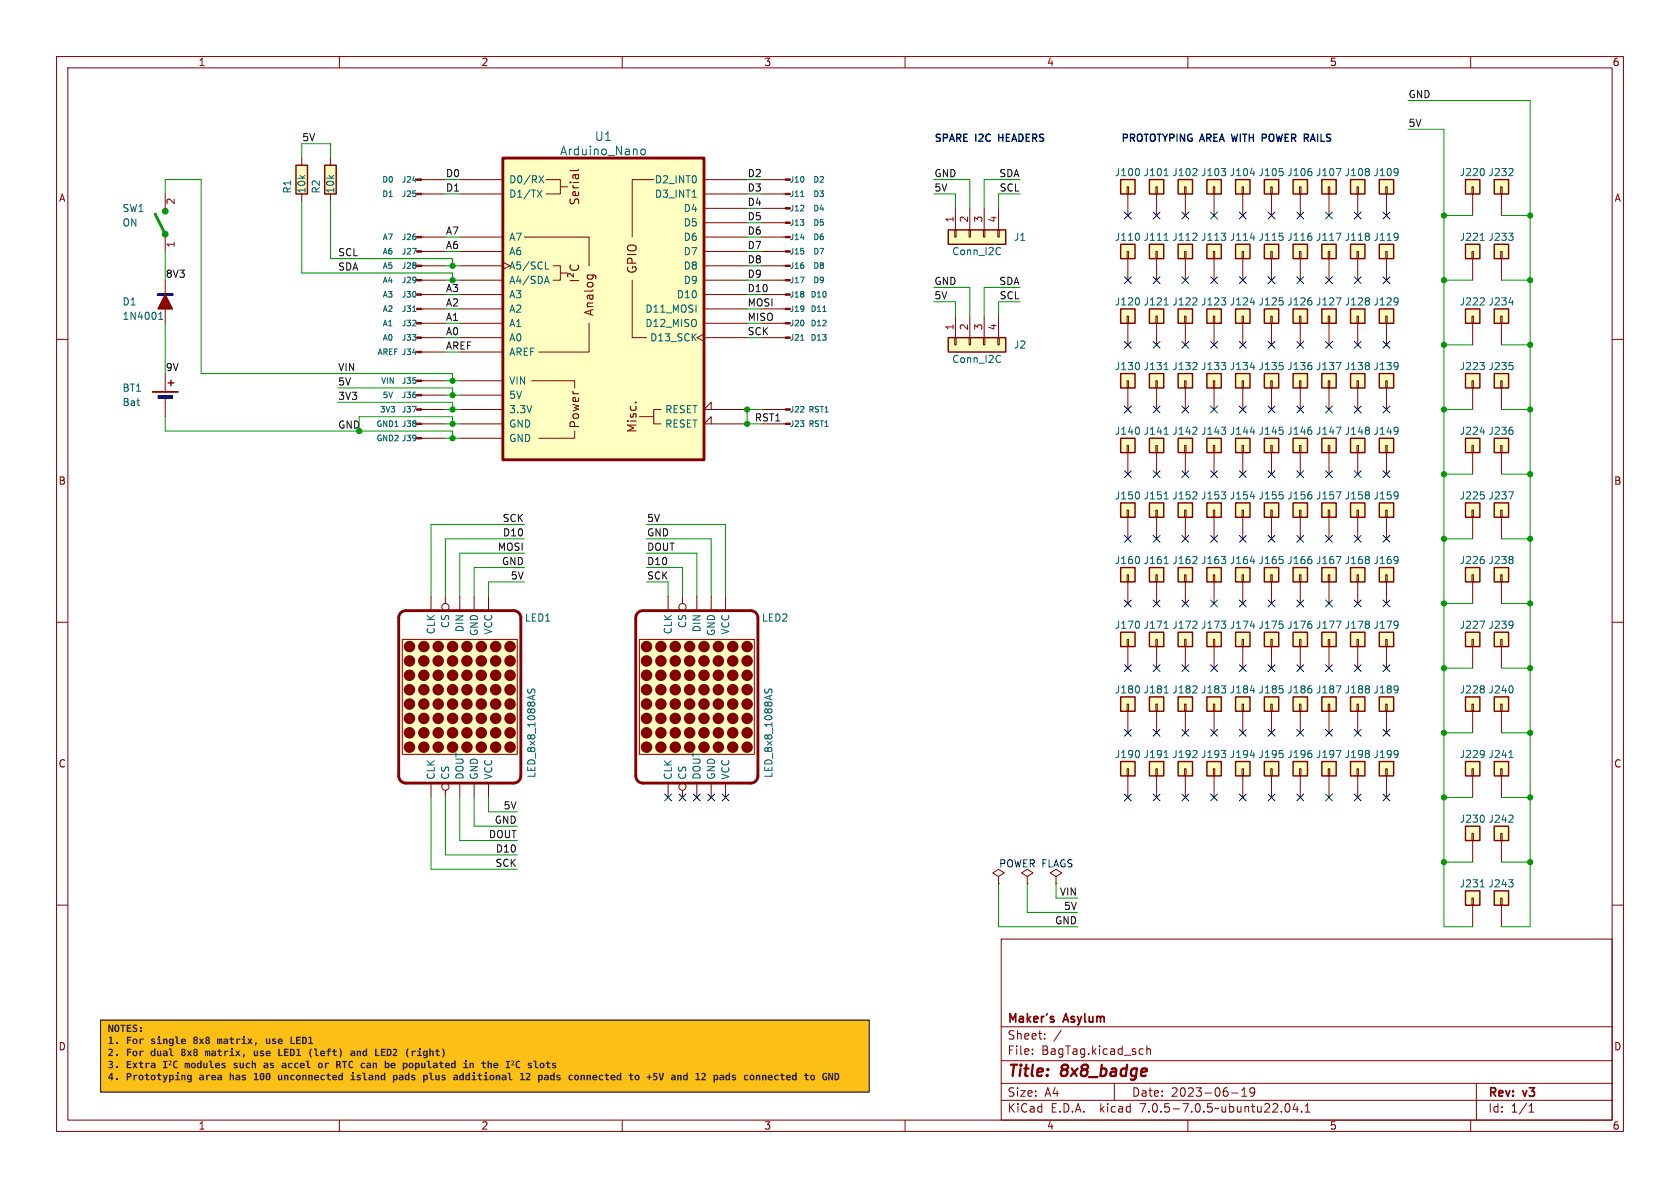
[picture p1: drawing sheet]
<svg xmlns="http://www.w3.org/2000/svg" width="297mm" height="210mm" viewBox="0 0 297 210" stroke-linecap="round" stroke-linejoin="round" font-family="sans-serif">
<defs><g id="words">
<g font-size="2.8" fill="#840000">
<text x="178" y="190.8">Title:</text>
<text x="187.5" y="190.8">8x8_badge</text>
</g>
<g font-size="2.1" fill="#006464">
<text x="98.9" y="27.6">Arduino_Nano</text>
<text x="105.1" y="25.1">U1</text>
</g>
<g font-size="2.1" fill="#840000">
<text x="102.6" y="36.4" transform="rotate(-90 102.6 36.4)">Serial</text>
<text x="112.8" y="48.5" transform="rotate(-90 112.8 48.5)">GPIO</text>
<text x="105.1" y="56" transform="rotate(-90 105.1 56)">Analog</text>
<text x="102.6" y="75.9" transform="rotate(-90 102.6 75.9)">Power</text>
<text x="112.8" y="76.6" transform="rotate(-90 112.8 76.6)">Misc.</text>
<text x="178" y="183.9">Sheet:</text>
<text x="178" y="181.1">Maker's</text>
<text x="188" y="181.1">Asylum</text>
<text x="178" y="186.6">File:</text>
<text x="184" y="186.6">BagTag.kicad_sch</text>
<text x="178" y="196.8">KiCad</text>
<text x="178" y="194">Size:</text>
<text x="184.6" y="194">A4</text>
<text x="185.7" y="196.8">E.D.A.</text>
<text x="194.4" y="196.8">kicad</text>
<text x="200" y="194">Date:</text>
<text x="201.5" y="196.8">7.0.5-7.0.5~ubuntu22.04.1</text>
<text x="206.9" y="194">2023-06-19</text>
<text x="263" y="194.2">Rev:</text>
<text x="263" y="196.8">Id:</text>
<text x="267" y="196.8">1/1</text>
<text x="269.2" y="194.2">v3</text>
</g>
<g font-size="1.8" fill="#840000">
<text x="35" y="11.8">1</text>
<text x="85" y="11.8">2</text>
<text x="135" y="11.8">3</text>
<text x="185" y="11.8">4</text>
<text x="235" y="11.8">5</text>
<text x="285" y="11.8">6</text>
<text x="10.4" y="35.8">A</text>
<text x="285.4" y="35.8">A</text>
<text x="10.3" y="85.8">B</text>
<text x="285.3" y="85.8">B</text>
<text x="10.3" y="135.8">C</text>
<text x="285.3" y="135.8">C</text>
<text x="10.3" y="185.8">D</text>
<text x="285.3" y="185.8">D</text>
<text x="35" y="199.8">1</text>
<text x="85" y="199.8">2</text>
<text x="135" y="199.8">3</text>
<text x="185" y="199.8">4</text>
<text x="235" y="199.8">5</text>
<text x="285" y="199.8">6</text>
</g>
<g font-size="1.8" fill="#0f0f0f">
<text x="248.9" y="17.4">GND</text>
<text x="248.9" y="22.5">5V</text>
<text x="53.3" y="25.1">5V</text>
<text x="78.7" y="33.9">D1</text>
<text x="165.1" y="33.9">5V</text>
<text x="165.1" y="31.4">GND</text>
<text x="176.6" y="31.4">SDA</text>
<text x="176.7" y="33.9">SCL</text>
<text x="59.7" y="47.9">SDA</text>
<text x="59.7" y="45.4">SCL</text>
<text x="29.2" y="49.2">8V3</text>
<text x="165.1" y="50.5">GND</text>
<text x="165.1" y="53">5V</text>
<text x="176.6" y="50.5">SDA</text>
<text x="176.7" y="53">SCL</text>
<text x="78.7" y="56.8">A1</text>
<text x="29.2" y="65.7">9V</text>
<text x="59.7" y="65.7">VIN</text>
<text x="59.7" y="70.8">3V3</text>
<text x="59.7" y="68.2">5V</text>
<text x="59.7" y="75.9">GND</text>
<text x="133.3" y="74.6">RST1</text>
<text x="88.8" y="92.4">SCK</text>
<text x="88.9" y="94.9">D10</text>
<text x="114.3" y="92.4">5V</text>
<text x="114.3" y="94.9">GND</text>
<text x="88" y="97.4">MOSI</text>
<text x="88.7" y="100">GND</text>
<text x="114.3" y="100">D10</text>
<text x="114.3" y="97.4">DOUT</text>
<text x="90.3" y="102.5">5V</text>
<text x="114.3" y="102.5">SCK</text>
<text x="89" y="143.2">5V</text>
<text x="86.4" y="148.2">DOUT</text>
<text x="87.4" y="145.7">GND</text>
<text x="87.6" y="153.3">SCK</text>
<text x="87.6" y="150.8">D10</text>
<text x="187.3" y="158.4">VIN</text>
<text x="188.1" y="160.9">5V</text>
<text x="186.5" y="163.5">GND</text>
</g>
<g font-size="1.8" fill="#0000c2">
<text x="165.1" y="25.2">SPARE</text>
<text x="172.4" y="25.2">I2C</text>
<text x="176.9" y="25.2">HEADERS</text>
<text x="198.1" y="25.2">PROTOTYPING AREA WITH POWER RAILS</text>
<text x="176.5" y="153.4">POWER FLAGS</text>
</g>
<g font-size="1.8" fill="#006464">
<text x="51.6" y="34.3" transform="rotate(-90 51.6 34.3)">R1</text>
<text x="54.2" y="34.3" transform="rotate(-90 54.2 34.3)">10k</text>
<text x="56.7" y="34.3" transform="rotate(-90 56.7 34.3)">R2</text>
<text x="59.2" y="34.3" transform="rotate(-90 59.2 34.3)">10k</text>
<text x="89.9" y="32.6">D0/RX</text>
<text x="89.9" y="35.1">D1/TX</text>
<text x="115.8" y="32.6">D2_INT0</text>
<text x="115.8" y="35.1">D3_INT1</text>
<text x="197" y="31.3">J100</text>
<text x="202.1" y="31.3">J101</text>
<text x="207.2" y="31.3">J102</text>
<text x="212.3" y="31.3">J103</text>
<text x="217.3" y="31.3">J104</text>
<text x="222.4" y="31.3">J105</text>
<text x="227.5" y="31.3">J106</text>
<text x="232.6" y="31.3">J107</text>
<text x="237.7" y="31.3">J108</text>
<text x="242.7" y="31.3">J109</text>
<text x="258" y="31.3">J220</text>
<text x="263.1" y="31.3">J232</text>
<text x="21.6" y="37.7">SW1</text>
<text x="21.6" y="40.2">ON</text>
<text x="120.8" y="37.7">D4</text>
<text x="120.8" y="40.2">D5</text>
<text x="89.9" y="47.8">A5/SCL</text>
<text x="89.9" y="45.3">A6</text>
<text x="89.9" y="42.7">A7</text>
<text x="120.8" y="42.7">D6</text>
<text x="120.8" y="45.3">D7</text>
<text x="120.8" y="47.8">D8</text>
<text x="168.3" y="45.3">Conn_I2C</text>
<text x="179.2" y="42.7">J1</text>
<text x="197" y="42.7">J110</text>
<text x="202.1" y="42.7">J111</text>
<text x="207.2" y="42.7">J112</text>
<text x="212.3" y="42.7">J113</text>
<text x="217.3" y="42.7">J114</text>
<text x="222.4" y="42.7">J115</text>
<text x="227.5" y="42.7">J116</text>
<text x="232.6" y="42.7">J117</text>
<text x="237.7" y="42.7">J118</text>
<text x="242.7" y="42.7">J119</text>
<text x="258" y="42.7">J221</text>
<text x="263.1" y="42.7">J233</text>
<text x="89.9" y="52.9">A3</text>
<text x="89.9" y="50.4">A4/SDA</text>
<text x="119.6" y="52.9">D10</text>
<text x="120.8" y="50.4">D9</text>
<text x="21.6" y="54.2">D1</text>
<text x="21.6" y="56.7">1N4001</text>
<text x="89.9" y="58">A1</text>
<text x="89.9" y="55.4">A2</text>
<text x="114.1" y="55.4">D11_MOSI</text>
<text x="114.1" y="58">D12_MISO</text>
<text x="197" y="54.2">J120</text>
<text x="202.1" y="54.2">J121</text>
<text x="207.2" y="54.2">J122</text>
<text x="212.3" y="54.2">J123</text>
<text x="217.3" y="54.2">J124</text>
<text x="222.4" y="54.2">J125</text>
<text x="227.5" y="54.2">J126</text>
<text x="232.6" y="54.2">J127</text>
<text x="237.7" y="54.2">J128</text>
<text x="242.7" y="54.2">J129</text>
<text x="258" y="54.2">J222</text>
<text x="263.1" y="54.2">J234</text>
<text x="89.9" y="60.5">A0</text>
<text x="89.9" y="63.1">AREF</text>
<text x="114.9" y="60.5">D13_SCK</text>
<text x="168.3" y="64.3">Conn_I2C</text>
<text x="179.2" y="61.8">J2</text>
<text x="197" y="65.6">J130</text>
<text x="202.1" y="65.6">J131</text>
<text x="207.2" y="65.6">J132</text>
<text x="212.3" y="65.6">J133</text>
<text x="217.3" y="65.6">J134</text>
<text x="222.4" y="65.6">J135</text>
<text x="227.5" y="65.6">J136</text>
<text x="232.6" y="65.6">J137</text>
<text x="237.7" y="65.6">J138</text>
<text x="242.7" y="65.6">J139</text>
<text x="258" y="65.6">J223</text>
<text x="263.1" y="65.6">J235</text>
<text x="21.6" y="69.4">BT1</text>
<text x="21.6" y="71.9">Bat</text>
<text x="89.9" y="70.7">5V</text>
<text x="89.9" y="68.1">VIN</text>
<text x="89.9" y="73.2">3.3V</text>
<text x="89.9" y="75.8">GND</text>
<text x="117.6" y="73.2">RESET</text>
<text x="117.6" y="75.8">RESET</text>
<text x="197" y="77">J140</text>
<text x="202.1" y="77">J141</text>
<text x="207.2" y="77">J142</text>
<text x="212.3" y="77">J143</text>
<text x="217.3" y="77">J144</text>
<text x="222.4" y="77">J145</text>
<text x="227.5" y="77">J146</text>
<text x="232.6" y="77">J147</text>
<text x="237.7" y="77">J148</text>
<text x="242.7" y="77">J149</text>
<text x="258" y="77">J224</text>
<text x="263.1" y="77">J236</text>
<text x="89.9" y="78.3">GND</text>
<text x="197" y="88.5">J150</text>
<text x="202.1" y="88.5">J151</text>
<text x="207.2" y="88.5">J152</text>
<text x="212.3" y="88.5">J153</text>
<text x="217.3" y="88.5">J154</text>
<text x="222.4" y="88.5">J155</text>
<text x="227.5" y="88.5">J156</text>
<text x="232.6" y="88.5">J157</text>
<text x="237.7" y="88.5">J158</text>
<text x="242.7" y="88.5">J159</text>
<text x="258" y="88.5">J225</text>
<text x="263.1" y="88.5">J237</text>
<text x="197" y="99.9">J160</text>
<text x="202.1" y="99.9">J161</text>
<text x="207.2" y="99.9">J162</text>
<text x="212.3" y="99.9">J163</text>
<text x="217.3" y="99.9">J164</text>
<text x="222.4" y="99.9">J165</text>
<text x="227.5" y="99.9">J166</text>
<text x="232.6" y="99.9">J167</text>
<text x="237.7" y="99.9">J168</text>
<text x="242.7" y="99.9">J169</text>
<text x="258" y="99.9">J226</text>
<text x="263.1" y="99.9">J238</text>
<text x="77" y="112.2" transform="rotate(-90 77 112.2)">CLK</text>
<text x="79.6" y="111.1" transform="rotate(-90 79.6 111.1)">CS</text>
<text x="82.1" y="111.8" transform="rotate(-90 82.1 111.8)">DIN</text>
<text x="84.6" y="112.5" transform="rotate(-90 84.6 112.5)">GND</text>
<text x="87.2" y="112.2" transform="rotate(-90 87.2 112.2)">VCC</text>
<text x="92.7" y="110">LED1</text>
<text x="118.9" y="112.2" transform="rotate(-90 118.9 112.2)">CLK</text>
<text x="121.5" y="111.1" transform="rotate(-90 121.5 111.1)">CS</text>
<text x="124" y="111.8" transform="rotate(-90 124 111.8)">DIN</text>
<text x="126.6" y="112.5" transform="rotate(-90 126.6 112.5)">GND</text>
<text x="129.1" y="112.2" transform="rotate(-90 129.1 112.2)">VCC</text>
<text x="134.6" y="110">LED2</text>
<text x="197" y="111.3">J170</text>
<text x="202.1" y="111.3">J171</text>
<text x="207.2" y="111.3">J172</text>
<text x="212.3" y="111.3">J173</text>
<text x="217.3" y="111.3">J174</text>
<text x="222.4" y="111.3">J175</text>
<text x="227.5" y="111.3">J176</text>
<text x="232.6" y="111.3">J177</text>
<text x="237.7" y="111.3">J178</text>
<text x="242.7" y="111.3">J179</text>
<text x="258" y="111.3">J227</text>
<text x="263.1" y="111.3">J239</text>
<text x="197" y="122.7">J180</text>
<text x="202.1" y="122.7">J181</text>
<text x="207.2" y="122.7">J182</text>
<text x="212.3" y="122.7">J183</text>
<text x="217.3" y="122.7">J184</text>
<text x="222.4" y="122.7">J185</text>
<text x="227.5" y="122.7">J186</text>
<text x="232.6" y="122.7">J187</text>
<text x="237.7" y="122.7">J188</text>
<text x="242.7" y="122.7">J189</text>
<text x="258" y="122.7">J228</text>
<text x="263.1" y="122.7">J240</text>
<text x="77" y="137.9" transform="rotate(-90 77 137.9)">CLK</text>
<text x="79.6" y="137.9" transform="rotate(-90 79.6 137.9)">CS</text>
<text x="82.1" y="137.9" transform="rotate(-90 82.1 137.9)">DOUT</text>
<text x="84.6" y="137.9" transform="rotate(-90 84.6 137.9)">GND</text>
<text x="87.2" y="137.9" transform="rotate(-90 87.2 137.9)">VCC</text>
<text x="94.8" y="137.6" transform="rotate(-90 94.8 137.6)">LED_8x8_1088AS</text>
<text x="118.9" y="137.9" transform="rotate(-90 118.9 137.9)">CLK</text>
<text x="121.5" y="137.9" transform="rotate(-90 121.5 137.9)">CS</text>
<text x="124" y="137.9" transform="rotate(-90 124 137.9)">DOUT</text>
<text x="126.6" y="137.9" transform="rotate(-90 126.6 137.9)">GND</text>
<text x="129.1" y="137.9" transform="rotate(-90 129.1 137.9)">VCC</text>
<text x="136.7" y="137.6" transform="rotate(-90 136.7 137.6)">LED_8x8_1088AS</text>
<text x="197" y="134.2">J190</text>
<text x="202.1" y="134.2">J191</text>
<text x="207.2" y="134.2">J192</text>
<text x="212.3" y="134.2">J193</text>
<text x="217.3" y="134.2">J194</text>
<text x="222.4" y="134.2">J195</text>
<text x="227.5" y="134.2">J196</text>
<text x="232.6" y="134.2">J197</text>
<text x="237.7" y="134.2">J198</text>
<text x="242.7" y="134.2">J199</text>
<text x="258" y="134.2">J229</text>
<text x="263.1" y="134.2">J241</text>
<text x="258" y="145.6">J230</text>
<text x="263.1" y="145.6">J242</text>
<text x="258" y="157">J231</text>
<text x="263.1" y="157">J243</text>
</g>
<g font-size="1.8" fill="#009600">
<text x="78.7" y="31.4">D0</text>
<text x="132.1" y="31.4">D2</text>
<text x="132.1" y="33.9">D3</text>
<text x="78.7" y="41.6">A7</text>
<text x="132.1" y="36.5">D4</text>
<text x="132.1" y="39">D5</text>
<text x="132.1" y="41.6">D6</text>
<text x="78.7" y="44.1">A6</text>
<text x="132.1" y="46.6">D8</text>
<text x="132.1" y="44.1">D7</text>
<text x="78.7" y="51.7">A3</text>
<text x="132.1" y="49.2">D9</text>
<text x="132.1" y="51.7">D10</text>
<text x="78.7" y="59.3">A0</text>
<text x="78.7" y="54.3">A2</text>
<text x="132.1" y="59.3">SCK</text>
<text x="132.1" y="54.3">MOSI</text>
<text x="132.1" y="56.8">MISO</text>
<text x="78.7" y="61.9">AREF</text>
</g>
<g font-size="1.8" fill="#a90000">
<text x="31.1" y="36.2" transform="rotate(-90 31.1 36.2)">2</text>
<text x="168.7" y="39.4" transform="rotate(-90 168.7 39.4)">1</text>
<text x="171.2" y="39.4" transform="rotate(-90 171.2 39.4)">2</text>
<text x="173.7" y="39.4" transform="rotate(-90 173.7 39.4)">3</text>
<text x="176.3" y="39.4" transform="rotate(-90 176.3 39.4)">4</text>
<text x="31.1" y="43.8" transform="rotate(-90 31.1 43.8)">1</text>
<text x="168.7" y="58.5" transform="rotate(-90 168.7 58.5)">1</text>
<text x="171.2" y="58.5" transform="rotate(-90 171.2 58.5)">2</text>
<text x="173.7" y="58.5" transform="rotate(-90 173.7 58.5)">3</text>
<text x="176.3" y="58.5" transform="rotate(-90 176.3 58.5)">4</text>
</g>
<g font-size="1.8" fill="#231f20">
<text x="19" y="182.7">NOTES:</text>
<text x="19" y="184.8">1.</text>
<text x="22.3" y="184.8">For</text>
<text x="26.5" y="184.8">single</text>
<text x="34" y="184.8">8x8</text>
<text x="38.3" y="184.8">matrix,</text>
<text x="46.9" y="184.8">use LED1</text>
<text x="19" y="186.9">2.</text>
<text x="19" y="189.1">3.</text>
<text x="19" y="191.2">4.</text>
<text x="22.3" y="186.9">For</text>
<text x="22.3" y="189.1">Extra</text>
<text x="22.3" y="191.2">Prototyping</text>
<text x="26.5" y="186.9">dual</text>
<text x="28.7" y="189.1">I^{2}C</text>
<text x="31.9" y="186.9">8x8</text>
<text x="32.6" y="189.1">modules</text>
<text x="35.1" y="191.2">area</text>
<text x="36.2" y="186.9">matrix,</text>
<text x="40.4" y="191.2">has 100</text>
<text x="41.1" y="189.1">such as</text>
<text x="44.7" y="186.9">use LED1 (left)</text>
<text x="49" y="191.2">unconnected</text>
<text x="49.7" y="189.1">accel</text>
<text x="56.1" y="189.1">or</text>
<text x="59.3" y="189.1">RTC can be populated</text>
<text x="61.8" y="186.9">and LED2 (right)</text>
<text x="61.8" y="191.2">island</text>
<text x="69.3" y="191.2">pads plus</text>
<text x="80" y="191.2">additional</text>
<text x="81.8" y="189.1">in</text>
<text x="85" y="189.1">the</text>
<text x="91.8" y="191.2">12</text>
<text x="93.1" y="189.1">slots</text>
<text x="95" y="191.2">pads connected</text>
<text x="111" y="191.2">to</text>
<text x="114.2" y="191.2">+5V and 12</text>
<text x="126" y="191.2">pads connected</text>
<text x="142" y="191.2">to</text>
<text x="145.3" y="191.2">GND</text>
</g>
<g font-size="1.4" fill="#006464">
<text x="67.5" y="35">D1</text>
<text x="67.5" y="32.4">D0</text>
<text x="71" y="35">J25</text>
<text x="71" y="32.4">J24</text>
<text x="139.5" y="35">J11</text>
<text x="139.5" y="32.4">J10</text>
<text x="143.7" y="35">D3</text>
<text x="143.7" y="32.4">D2</text>
<text x="139.5" y="37.5">J12</text>
<text x="139.5" y="40.1">J13</text>
<text x="143.7" y="37.5">D4</text>
<text x="143.7" y="40.1">D5</text>
<text x="67.6" y="45.1">A6</text>
<text x="67.6" y="42.6">A7</text>
<text x="67.6" y="47.7">A5</text>
<text x="71" y="45.1">J27</text>
<text x="71" y="42.6">J26</text>
<text x="71" y="47.7">J28</text>
<text x="139.5" y="42.6">J14</text>
<text x="139.5" y="45.1">J15</text>
<text x="139.5" y="47.7">J16</text>
<text x="143.7" y="42.6">D6</text>
<text x="143.7" y="45.1">D7</text>
<text x="143.7" y="47.7">D8</text>
<text x="67.6" y="52.8">A3</text>
<text x="67.6" y="50.2">A4</text>
<text x="71" y="52.8">J30</text>
<text x="71" y="50.2">J29</text>
<text x="139.5" y="50.2">J17</text>
<text x="139.5" y="52.8">J18</text>
<text x="143.2" y="52.8">D10</text>
<text x="143.7" y="50.2">D9</text>
<text x="67.6" y="57.8">A1</text>
<text x="67.6" y="55.3">A2</text>
<text x="71" y="57.8">J32</text>
<text x="71" y="55.3">J31</text>
<text x="139.5" y="57.8">J20</text>
<text x="139.5" y="55.3">J19</text>
<text x="143.2" y="57.8">D12</text>
<text x="143.2" y="55.3">D11</text>
<text x="66.7" y="62.9">AREF J34</text>
<text x="67.6" y="60.4">A0</text>
<text x="71" y="60.4">J33</text>
<text x="139.5" y="60.4">J21</text>
<text x="143.2" y="60.4">D13</text>
<text x="67.3" y="68">VIN</text>
<text x="67.6" y="70.5">5V</text>
<text x="71" y="68">J35</text>
<text x="71" y="70.5">J36</text>
<text x="66.5" y="75.6">GND1 J38</text>
<text x="67.1" y="73.1">3V3</text>
<text x="71" y="73.1">J37</text>
<text x="139.5" y="73.1">J22</text>
<text x="139.5" y="75.6">J23</text>
<text x="142.9" y="73.1">RST1</text>
<text x="142.9" y="75.6">RST1</text>
<text x="66.5" y="78.2">GND2 J39</text>
</g>
</g></defs>
<g fill="none" stroke="#840000" stroke-width=".18">
<path d="M10 10h277v190h-277zM12 12h273v186h-273zM60 10v2M110 10v2M160 10v2M210 10v2M260 10v2M29.2 34.3v2.5M53.3 27.9v1.3M53.3 34.3v1.3M58.4 27.9v1.3M58.4 34.3v1.3"/>
<path d="M74.5 31.8h4.2M74.5 34.3h4.2M81.3 31.8h7.6M81.3 34.3h7.6M96.5 31.8h2.6v2.5h-2.6M99.1 33h1.2M115.6 31.8h-3.8v10.1M124.5 31.8h7.6M124.5 34.3h7.6M124.5 36.8h7.6M124.5 39.4h7.6M134.6 31.8h4.2"/>
<path d="M134.6 34.3h4.2M134.6 36.8h4.2M134.6 39.4h4.2M168.9 36.8v3.8M171.4 36.8v3.8M174 36.8v3.8M176.5 36.8v3.8M199.3 33h.2v1.3h-.2zM199.4 34.3v3.8M204.3 33h.3v1.3h-.3zM204.5 34.3v3.8M209.4 33h.3v1.3h-.3z"/>
<path d="M209.5 34.3v3.8M214.5 33h.3v1.3h-.3zM214.6 34.3v3.8M219.6 33h.2v1.3h-.2zM219.7 34.3v3.8M224.7 33h.2v1.3h-.2zM224.8 34.3v3.8M229.7 33h.3v1.3h-.3zM229.9 34.3v3.8M234.8 33h.3v1.3h-.3zM234.9 34.3v3.8M239.9 33h.3v1.3h-.3z"/>
<path d="M240 34.3v3.8M245 33h.2v1.3h-.2zM245.1 34.3v3.8M260.2 33h.3v1.3h-.3zM260.3 34.3v3.8M265.3 33h.3v1.3h-.3zM265.4 34.3v3.8M10 60h2M29.2 41.9v2.6M29.2 49.5v7.7M74.5 59.7h4.2M74.5 57.2h4.2"/>
<path d="M74.5 54.6h4.2M74.5 52.1h4.2M74.5 49.5h4.2M74.5 47h4.2M74.5 44.5h4.2M74.5 41.9h4.2M81.3 59.7h7.6M81.3 57.2h7.6M81.3 54.6h7.6M81.3 52.1h7.6M81.3 49.5h7.6M81.3 47h7.6"/>
<path d="M81.3 44.5h7.6M81.3 41.9h7.6M88.9 46.4l1.3 .6-1.3 .6M92.7 41.9h11.4v5.1M97.8 47h1.3v2.5h-1.3M99.1 48.3h1.2M104.1 57.2v5h-8.9M111.8 49.5v10.2h2.5M124.5 59.1l-1.3 .6 1.3 .6M124.5 59.7h7.6M124.5 57.2h7.6M124.5 54.6h7.6"/>
<path d="M124.5 52.1h7.6M124.5 49.5h7.6M124.5 47h7.6M124.5 44.5h7.6M124.5 41.9h7.6M134.6 59.7h4.2M134.6 57.2h4.2M134.6 54.6h4.2M134.6 52.1h4.2M134.6 49.5h4.2M134.6 47h4.2M134.6 44.5h4.2"/>
<path d="M134.6 41.9h4.2M168.8 40.6h.2v1.3h-.2zM168.8 59.7h.2v1.3h-.2zM168.9 55.9v3.8M171.3 40.6h.3v1.3h-.3zM171.3 59.7h.3v1.3h-.3zM171.4 55.9v3.8M173.9 40.6h.2v1.3h-.2zM173.9 59.7h.2v1.3h-.2zM174 55.9v3.8M176.4 40.6h.3v1.3h-.3zM176.4 59.7h.3v1.3h-.3z"/>
<path d="M176.5 55.9v3.8M199.3 44.5h.2v1.2h-.2zM199.3 55.9h.2v1.3h-.2zM199.4 45.7v3.8M199.4 57.2v3.8M204.3 55.9h.3v1.3h-.3zM204.3 44.5h.3v1.2h-.3zM204.5 45.7v3.8M204.5 57.2v3.8M209.4 55.9h.3v1.3h-.3zM209.4 44.5h.3v1.2h-.3zM209.5 45.7v3.8"/>
<path d="M209.5 57.2v3.8M214.5 55.9h.3v1.3h-.3zM214.5 44.5h.3v1.2h-.3zM214.6 45.7v3.8M214.6 57.2v3.8M219.6 55.9h.2v1.3h-.2zM219.6 44.5h.2v1.2h-.2zM219.7 45.7v3.8M219.7 57.2v3.8M224.7 55.9h.2v1.3h-.2zM224.7 44.5h.2v1.2h-.2zM224.8 45.7v3.8"/>
<path d="M224.8 57.2v3.8M229.7 55.9h.3v1.3h-.3zM229.7 44.5h.3v1.2h-.3zM229.9 45.7v3.8M229.9 57.2v3.8M234.8 55.9h.3v1.3h-.3zM234.8 44.5h.3v1.2h-.3zM234.9 45.7v3.8M234.9 57.2v3.8M239.9 44.5h.3v1.2h-.3zM239.9 55.9h.3v1.3h-.3zM240 45.7v3.8"/>
<path d="M240 57.2v3.8M245 44.5h.2v1.2h-.2zM245 55.9h.2v1.3h-.2zM245.1 45.7v3.8M245.1 57.2v3.8M260.2 44.5h.3v1.2h-.3zM260.2 55.9h.3v1.3h-.3zM260.3 45.7v3.8M260.3 57.2v3.8M265.3 44.5h.3v1.2h-.3zM265.3 55.9h.3v1.3h-.3zM265.4 45.7v3.8"/>
<path d="M265.4 57.2v3.8M285 60h2M29.2 66v3.3M29.2 70.4v3.3M74.5 72.4h4.2M74.5 69.9h4.2M74.5 62.2h4.2M74.5 74.9h4.2M74.5 77.5h4.2M74.5 67.3h4.2M81.3 72.4h7.6M81.3 69.9h7.6"/>
<path d="M81.3 62.2h7.6M81.3 74.9h7.6M81.3 77.5h7.6M81.3 67.3h7.6M94 67.3h7.6v1.3M101.6 76.2v1.3h-6.4M113 73.7h2.6M116.8 72.4h-1.2v2.5h1.2M125.7 72.4v-1.3l-1.2 1.3h7.6M125.7 74.9v-1.2l-1.2 1.2h7.6M134.6 72.4h4.2M134.6 74.9h4.2"/>
<path d="M199.3 78.7h.2v1.3h-.2zM199.3 67.3h.2v1.3h-.2zM199.4 68.6v3.8M204.3 78.7h.3v1.3h-.3zM204.3 67.3h.3v1.3h-.3zM204.5 68.6v3.8M209.4 67.3h.3v1.3h-.3zM209.4 78.7h.3v1.3h-.3zM209.5 68.6v3.8M214.5 78.7h.3v1.3h-.3zM214.5 67.3h.3v1.3h-.3zM214.6 68.6v3.8"/>
<path d="M219.6 78.7h.2v1.3h-.2zM219.6 67.3h.2v1.3h-.2zM219.7 68.6v3.8M224.7 78.7h.2v1.3h-.2zM224.7 67.3h.2v1.3h-.2zM224.8 68.6v3.8M229.7 78.7h.3v1.3h-.3zM229.7 67.3h.3v1.3h-.3zM229.9 68.6v3.8M234.8 78.7h.3v1.3h-.3zM234.8 67.3h.3v1.3h-.3zM234.9 68.6v3.8"/>
<path d="M239.9 67.3h.3v1.3h-.3zM239.9 78.7h.3v1.3h-.3zM240 68.6v3.8M245 67.3h.2v1.3h-.2zM245 78.7h.2v1.3h-.2zM245.1 68.6v3.8M260.2 67.3h.3v1.3h-.3zM260.2 78.7h.3v1.3h-.3zM260.3 68.6v3.8M265.3 67.3h.3v1.3h-.3zM265.3 78.7h.3v1.3h-.3zM265.4 68.6v3.8"/>
<path d="M199.3 90.2h.2v1.2h-.2zM199.4 80v3.8M199.4 91.4v3.9M204.3 90.2h.3v1.2h-.3zM204.5 80v3.8M204.5 91.4v3.9M209.4 90.2h.3v1.2h-.3zM209.5 80v3.8M209.5 91.4v3.9M214.5 90.2h.3v1.2h-.3zM214.6 80v3.8M214.6 91.4v3.9"/>
<path d="M219.6 90.2h.2v1.2h-.2zM219.7 80v3.8M219.7 91.4v3.9M224.7 90.2h.2v1.2h-.2zM224.8 80v3.8M224.8 91.4v3.9M229.7 90.2h.3v1.2h-.3zM229.9 80v3.8M229.9 91.4v3.9M234.8 90.2h.3v1.2h-.3zM234.9 80v3.8M234.9 91.4v3.9"/>
<path d="M239.9 90.2h.3v1.2h-.3zM240 80v3.8M240 91.4v3.9M245 90.2h.2v1.2h-.2zM245.1 80v3.8M245.1 91.4v3.9M260.2 90.2h.3v1.2h-.3zM260.3 80v3.8M260.3 91.4v3.9M265.3 90.2h.3v1.2h-.3zM265.4 80v3.8M265.4 91.4v3.9"/>
<path d="M10 110h2M71.1 113h20.3v20.4h-20.3zM76.2 105.4v2.6M78.7 105.4v1.3M81.3 105.4v2.6M83.8 105.4v2.6M86.4 105.4v2.6M113 113h20.3v20.4h-20.3zM118.1 105.4v2.6M120.6 105.4v1.3M123.2 105.4v2.6M125.7 105.4v2.6"/>
<path d="M128.3 105.4v2.6M199.3 101.6h.2v1.3h-.2zM199.3 113h.2v1.3h-.2zM199.4 102.9v3.8M199.4 114.3v3.8M204.3 101.6h.3v1.3h-.3zM204.3 113h.3v1.3h-.3zM204.5 102.9v3.8M204.5 114.3v3.8M209.4 101.6h.3v1.3h-.3zM209.4 113h.3v1.3h-.3zM209.5 102.9v3.8"/>
<path d="M209.5 114.3v3.8M214.5 113h.3v1.3h-.3zM214.5 101.6h.3v1.3h-.3zM214.6 102.9v3.8M214.6 114.3v3.8M219.6 101.6h.2v1.3h-.2zM219.6 113h.2v1.3h-.2zM219.7 102.9v3.8M219.7 114.3v3.8M224.7 101.6h.2v1.3h-.2zM224.7 113h.2v1.3h-.2zM224.8 102.9v3.8"/>
<path d="M224.8 114.3v3.8M229.7 101.6h.3v1.3h-.3zM229.7 113h.3v1.3h-.3zM229.9 102.9v3.8M229.9 114.3v3.8M234.8 101.6h.3v1.3h-.3zM234.8 113h.3v1.3h-.3zM234.9 102.9v3.8M234.9 114.3v3.8M239.9 101.6h.3v1.3h-.3zM239.9 113h.3v1.3h-.3zM240 102.9v3.8"/>
<path d="M240 114.3v3.8M245 101.6h.2v1.3h-.2zM245 113h.2v1.3h-.2zM245.1 102.9v3.8M245.1 114.3v3.8M260.2 113h.3v1.3h-.3zM260.2 101.6h.3v1.3h-.3zM260.3 102.9v3.8M260.3 114.3v3.8M265.3 113h.3v1.3h-.3zM265.3 101.6h.3v1.3h-.3zM265.4 102.9v3.8"/>
<path d="M265.4 114.3v3.8M285 110h2M76.2 138.4v2.6M78.7 139.7v1.3M81.3 138.4v2.6M83.8 138.4v2.6M86.4 138.4v2.6M118.1 138.4v2.6M120.6 139.7v1.3M123.2 138.4v2.6M125.7 138.4v2.6M128.3 138.4v2.6"/>
<path d="M199.3 124.5h.2v1.2h-.2zM199.3 135.9h.2v1.3h-.2zM199.4 125.7v3.8M199.4 137.2v3.8M204.3 124.5h.3v1.2h-.3zM204.3 135.9h.3v1.3h-.3zM204.5 125.7v3.8M204.5 137.2v3.8M209.4 124.5h.3v1.2h-.3zM209.4 135.9h.3v1.3h-.3zM209.5 125.7v3.8M209.5 137.2v3.8"/>
<path d="M214.5 124.5h.3v1.2h-.3zM214.5 135.9h.3v1.3h-.3zM214.6 125.7v3.8M214.6 137.2v3.8M219.6 124.5h.2v1.2h-.2zM219.6 135.9h.2v1.3h-.2zM219.7 125.7v3.8M219.7 137.2v3.8M224.7 124.5h.2v1.2h-.2zM224.7 135.9h.2v1.3h-.2zM224.8 125.7v3.8M224.8 137.2v3.8"/>
<path d="M229.7 124.5h.3v1.2h-.3zM229.7 135.9h.3v1.3h-.3zM229.9 125.7v3.8M229.9 137.2v3.8M234.8 124.5h.3v1.2h-.3zM234.8 135.9h.3v1.3h-.3zM234.9 125.7v3.8M234.9 137.2v3.8M239.9 135.9h.3v1.3h-.3zM239.9 124.5h.3v1.2h-.3zM240 125.7v3.8M240 137.2v3.8"/>
<path d="M245 135.9h.2v1.3h-.2zM245 124.5h.2v1.2h-.2zM245.1 125.7v3.8M245.1 137.2v3.8M260.2 135.9h.3v1.3h-.3zM260.2 124.5h.3v1.2h-.3zM260.3 125.7v3.8M260.3 137.2v3.8M265.3 135.9h.3v1.3h-.3zM265.3 124.5h.3v1.2h-.3zM265.4 125.7v3.8M265.4 137.2v3.8"/>
<path d="M10 160h2M176.5 154.9l1-.6-1-.6-1 .6 1 .6v1.3M176.5 156.2h.1M181.6 154.9l1-.6-1-.6-1 .6 1 .6v1.3M181.6 156.2h.1M186.7 154.9l1-.6-1-.6-1 .6 1 .6v1.3M186.7 156.2h.1M260.2 158.8h.3v1.2h-.3zM260.2 147.3h.3v1.3h-.3zM260.3 148.6v3.8M265.3 158.8h.3v1.2h-.3zM265.3 147.3h.3v1.3h-.3z"/>
<path d="M265.4 148.6v3.8M285 160h2M177 166h108v32h-108zM260.3 160v3.8M265.4 160v3.8M60 198v2M110 198v2M160 198v2M177 194.5h108M177 191.5h108M177 187.5h108M177 181.5h108"/>
<path d="M182.5 186.3v.1M182.5 185.5v.1M184.7 183.6v.1M184.7 182.8v.1M187.6 182.1l-1.3 2M197 191.5v3M201.7 185.4l.4 .1M202.1 186.3l-.4 .1M202.7 185.5l.3-.1 .3 .1 .1 .9M202.7 184.9v1.5M210 198v2M217.7 193.2h1.2"/>
<path d="M219.5 193.8h.9M219.5 192.7l.5-.4v1.5M221.8 192.9l-.3 .3h-.3l-.2-.3 .1-.5 .4-.1 .2 .1a.99 .99 0 0 1-.3 1.4h-.3M226.5 196.5v.1M227.3 195.2l.2-.1a.81 .81 0 0 1 .6 .6 .81 .81 0 0 1-.3 .8l-.1 .1a.81 .81 0 0 1-.4-1.4zM229 195l-.4 1.1h.9M229.3 195.6v1M230.1 196.5v.1M230.7 196.6h.9M230.7 195.5l.5-.4v1.5M260 198v2M261 191.5v6.5"/>
<path d="M270.3 196.6h.9M270.3 195.5l.4-.4v1.5"/>
<circle cx="78.7" cy="107.3" r=".63"/>
<circle cx="120.6" cy="107.3" r=".63"/>
<circle cx="78.7" cy="139.1" r=".63"/>
<circle cx="120.6" cy="139.1" r=".63"/>
</g>
<path d="M17.8 180.3h135.9v12.7h-135.9z" fill="#fcbf15" stroke="#fcbf15" stroke-width=".18"/>
<g fill="#ffffc2" stroke="#ffffc2" stroke-width=".18">
<path d="M223.5 100.3h2.6v2.6h-2.6z"/>
<path d="M203.2 123.2h2.5v2.5h-2.5z"/>
<path d="M228.6 54.6h2.5v2.6h-2.5z"/>
<path d="M223.5 54.6h2.6v2.6h-2.6z"/>
<path d="M233.7 54.6h2.5v2.6h-2.5z"/>
<path d="M223.5 123.2h2.6v2.5h-2.6z"/>
<path d="M203.2 54.6h2.5v2.6h-2.5z"/>
<path d="M213.4 54.6h2.5v2.6h-2.5z"/>
<path d="M218.4 54.6h2.6v2.6h-2.6z"/>
<path d="M208.3 54.6h2.5v2.6h-2.5z"/>
<path d="M218.4 123.2h2.6v2.5h-2.6z"/>
<path d="M218.4 100.3h2.6v2.6h-2.6z"/>
<path d="M208.3 123.2h2.5v2.5h-2.5z"/>
<path d="M228.6 100.3h2.5v2.6h-2.5z"/>
<path d="M88.9 27.9h35.6v53.4h-35.6z"/>
<path d="M233.7 100.3h2.5v2.6h-2.5z"/>
<path d="M233.7 123.2h2.5v2.5h-2.5z"/>
<path d="M228.6 123.2h2.5v2.5h-2.5z"/>
<path d="M218.4 111.8h2.6v2.5h-2.6z"/>
<path d="M228.6 111.8h2.5v2.5h-2.5z"/>
<path d="M223.5 111.8h2.6v2.5h-2.6z"/>
<path d="M233.7 111.8h2.5v2.5h-2.5z"/>
<path d="M264.2 157.5h2.5v2.5h-2.5z"/>
<path d="M259.1 157.5h2.5v2.5h-2.5z"/>
<path d="M233.7 43.2h2.5v2.5h-2.5z"/>
<path d="M198.1 77.5h2.6v2.5h-2.6z"/>
<path d="M198.1 123.2h2.6v2.5h-2.6z"/>
<path d="M213.4 111.8h2.5v2.5h-2.5z"/>
<path d="M223.5 31.8h2.6v2.5h-2.6z"/>
<path d="M218.4 31.8h2.6v2.5h-2.6z"/>
<path d="M213.4 31.8h2.5v2.5h-2.5z"/>
<path d="M203.2 31.8h2.5v2.5h-2.5z"/>
<path d="M208.3 31.8h2.5v2.5h-2.5z"/>
<path d="M203.2 100.3h2.5v2.6h-2.5z"/>
<path d="M203.2 111.8h2.5v2.5h-2.5z"/>
<path d="M228.6 43.2h2.5v2.5h-2.5z"/>
<path d="M264.2 146.1h2.5v2.5h-2.5z"/>
<path d="M223.5 43.2h2.6v2.5h-2.6z"/>
<path d="M208.3 100.3h2.5v2.6h-2.5z"/>
<path d="M208.3 43.2h2.5v2.5h-2.5z"/>
<path d="M213.4 43.2h2.5v2.5h-2.5z"/>
<path d="M218.4 43.2h2.6v2.5h-2.6z"/>
<path d="M203.2 43.2h2.5v2.5h-2.5z"/>
<path d="M208.3 111.8h2.5v2.5h-2.5z"/>
<path d="M213.4 100.3h2.5v2.6h-2.5z"/>
<path d="M213.4 123.2h2.5v2.5h-2.5z"/>
<path d="M228.6 31.8h2.5v2.5h-2.5z"/>
<path d="M233.7 31.8h2.5v2.5h-2.5z"/>
<path d="M167.6 40.6h10.2v2.6h-10.2z"/>
<path d="M167.6 59.7h10.2v2.5h-10.2z"/>
<path d="M113 113h20.3v20.4h-20.3z"/>
<path d="M198.1 31.8h2.6v2.5h-2.6z"/>
<path d="M198.1 43.2h2.6v2.5h-2.6z"/>
<path d="M71.1 113h20.3v20.4h-20.3z"/>
<path d="M259.1 146.1h2.5v2.5h-2.5z"/>
<path d="M52.3 29.2h2.1v5.1h-2.1z"/>
<path d="M57.4 29.2h2v5.1h-2z"/>
<path d="M233.7 134.6h2.5v2.6h-2.5z"/>
<path d="M243.8 134.6h2.6v2.6h-2.6z"/>
<path d="M238.8 134.6h2.5v2.6h-2.5z"/>
<path d="M264.2 134.6h2.5v2.6h-2.5z"/>
<path d="M259.1 134.6h2.5v2.6h-2.5z"/>
<path d="M198.1 134.6h2.6v2.6h-2.6z"/>
<path d="M238.8 100.3h2.5v2.6h-2.5z"/>
<path d="M223.5 134.6h2.6v2.6h-2.6z"/>
<path d="M218.4 134.6h2.6v2.6h-2.6z"/>
<path d="M243.8 88.9h2.6v2.5h-2.6z"/>
<path d="M238.8 88.9h2.5v2.5h-2.5z"/>
<path d="M243.8 100.3h2.6v2.6h-2.6z"/>
<path d="M203.2 77.5h2.5v2.5h-2.5z"/>
<path d="M243.8 111.8h2.6v2.5h-2.6z"/>
<path d="M228.6 88.9h2.5v2.5h-2.5z"/>
<path d="M218.4 88.9h2.6v2.5h-2.6z"/>
<path d="M259.1 66h2.5v2.6h-2.5z"/>
<path d="M233.7 88.9h2.5v2.5h-2.5z"/>
<path d="M223.5 88.9h2.6v2.5h-2.6z"/>
<path d="M238.8 111.8h2.5v2.5h-2.5z"/>
<path d="M264.2 88.9h2.5v2.5h-2.5z"/>
<path d="M264.2 123.2h2.5v2.5h-2.5z"/>
<path d="M259.1 123.2h2.5v2.5h-2.5z"/>
<path d="M243.8 66h2.6v2.6h-2.6z"/>
<path d="M238.8 66h2.5v2.6h-2.5z"/>
<path d="M264.2 111.8h2.5v2.5h-2.5z"/>
<path d="M213.4 88.9h2.5v2.5h-2.5z"/>
<path d="M223.5 77.5h2.6v2.5h-2.6z"/>
<path d="M228.6 77.5h2.5v2.5h-2.5z"/>
<path d="M233.7 77.5h2.5v2.5h-2.5z"/>
<path d="M208.3 66h2.5v2.6h-2.5z"/>
<path d="M203.2 66h2.5v2.6h-2.5z"/>
<path d="M198.1 88.9h2.6v2.5h-2.6z"/>
<path d="M208.3 88.9h2.5v2.5h-2.5z"/>
<path d="M259.1 88.9h2.5v2.5h-2.5z"/>
<path d="M203.2 88.9h2.5v2.5h-2.5z"/>
<path d="M218.4 77.5h2.6v2.5h-2.6z"/>
<path d="M213.4 77.5h2.5v2.5h-2.5z"/>
<path d="M208.3 77.5h2.5v2.5h-2.5z"/>
<path d="M213.4 66h2.5v2.6h-2.5z"/>
<path d="M228.6 134.6h2.5v2.6h-2.5z"/>
<path d="M264.2 66h2.5v2.6h-2.5z"/>
<path d="M264.2 31.8h2.5v2.5h-2.5z"/>
<path d="M238.8 43.2h2.5v2.5h-2.5z"/>
<path d="M238.8 31.8h2.5v2.5h-2.5z"/>
<path d="M243.8 43.2h2.6v2.5h-2.6z"/>
<path d="M264.2 100.3h2.5v2.6h-2.5z"/>
<path d="M203.2 134.6h2.5v2.6h-2.5z"/>
<path d="M218.4 66h2.6v2.6h-2.6z"/>
<path d="M259.1 43.2h2.5v2.5h-2.5z"/>
<path d="M264.2 43.2h2.5v2.5h-2.5z"/>
<path d="M198.1 54.6h2.6v2.6h-2.6z"/>
<path d="M198.1 66h2.6v2.6h-2.6z"/>
<path d="M233.7 66h2.5v2.6h-2.5z"/>
<path d="M264.2 77.5h2.5v2.5h-2.5z"/>
<path d="M259.1 31.8h2.5v2.5h-2.5z"/>
<path d="M223.5 66h2.6v2.6h-2.6z"/>
<path d="M228.6 66h2.5v2.6h-2.5z"/>
<path d="M243.8 54.6h2.6v2.6h-2.6z"/>
<path d="M238.8 54.6h2.5v2.6h-2.5z"/>
<path d="M198.1 100.3h2.6v2.6h-2.6z"/>
<path d="M213.4 134.6h2.5v2.6h-2.5z"/>
<path d="M198.1 111.8h2.6v2.5h-2.6z"/>
<path d="M264.2 54.6h2.5v2.6h-2.5z"/>
<path d="M259.1 54.6h2.5v2.6h-2.5z"/>
<path d="M243.8 31.8h2.6v2.5h-2.6z"/>
<path d="M238.8 77.5h2.5v2.5h-2.5z"/>
<path d="M243.8 77.5h2.6v2.5h-2.6z"/>
<path d="M243.8 123.2h2.6v2.5h-2.6z"/>
<path d="M238.8 123.2h2.5v2.5h-2.5z"/>
<path d="M208.3 134.6h2.5v2.6h-2.5z"/>
<path d="M259.1 111.8h2.5v2.5h-2.5z"/>
<path d="M259.1 77.5h2.5v2.5h-2.5z"/>
<path d="M259.1 100.3h2.5v2.6h-2.5z"/>
</g>
<g fill="none" stroke="#840000" stroke-width=".25">
<path d="M52.3 29.2h2.1v5.1h-2.1zM57.4 29.2h2v5.1h-2zM198.1 31.8h2.6v2.5h-2.6zM203.2 31.8h2.5v2.5h-2.5zM208.3 31.8h2.5v2.5h-2.5zM213.4 31.8h2.5v2.5h-2.5zM218.4 31.8h2.6v2.5h-2.6zM223.5 31.8h2.6v2.5h-2.6zM228.6 31.8h2.5v2.5h-2.5zM233.7 31.8h2.5v2.5h-2.5zM238.8 31.8h2.5v2.5h-2.5zM243.8 31.8h2.6v2.5h-2.6z"/>
<path d="M259.1 31.8h2.5v2.5h-2.5zM264.2 31.8h2.5v2.5h-2.5zM167.6 40.6h10.2v2.6h-10.2zM167.6 59.7h10.2v2.5h-10.2zM198.1 43.2h2.6v2.5h-2.6zM198.1 54.6h2.6v2.6h-2.6zM203.2 54.6h2.5v2.6h-2.5zM203.2 43.2h2.5v2.5h-2.5zM208.3 54.6h2.5v2.6h-2.5zM208.3 43.2h2.5v2.5h-2.5zM213.4 54.6h2.5v2.6h-2.5zM213.4 43.2h2.5v2.5h-2.5z"/>
<path d="M218.4 54.6h2.6v2.6h-2.6zM218.4 43.2h2.6v2.5h-2.6zM223.5 54.6h2.6v2.6h-2.6zM223.5 43.2h2.6v2.5h-2.6zM228.6 54.6h2.5v2.6h-2.5zM228.6 43.2h2.5v2.5h-2.5zM233.7 54.6h2.5v2.6h-2.5zM233.7 43.2h2.5v2.5h-2.5zM238.8 43.2h2.5v2.5h-2.5zM238.8 54.6h2.5v2.6h-2.5zM243.8 43.2h2.6v2.5h-2.6zM243.8 54.6h2.6v2.6h-2.6z"/>
<path d="M259.1 43.2h2.5v2.5h-2.5zM259.1 54.6h2.5v2.6h-2.5zM264.2 43.2h2.5v2.5h-2.5zM264.2 54.6h2.5v2.6h-2.5zM29.7 67.7h1M30.2 67.2v1M198.1 77.5h2.6v2.5h-2.6zM198.1 66h2.6v2.6h-2.6zM203.2 77.5h2.5v2.5h-2.5zM203.2 66h2.5v2.6h-2.5zM208.3 66h2.5v2.6h-2.5zM208.3 77.5h2.5v2.5h-2.5z"/>
<path d="M213.4 77.5h2.5v2.5h-2.5zM213.4 66h2.5v2.6h-2.5zM218.4 77.5h2.6v2.5h-2.6zM218.4 66h2.6v2.6h-2.6zM223.5 77.5h2.6v2.5h-2.6zM223.5 66h2.6v2.6h-2.6zM228.6 77.5h2.5v2.5h-2.5zM228.6 66h2.5v2.6h-2.5zM233.7 77.5h2.5v2.5h-2.5zM233.7 66h2.5v2.6h-2.5zM238.8 66h2.5v2.6h-2.5zM238.8 77.5h2.5v2.5h-2.5z"/>
<path d="M243.8 66h2.6v2.6h-2.6zM243.8 77.5h2.6v2.5h-2.6zM259.1 66h2.5v2.6h-2.5zM259.1 77.5h2.5v2.5h-2.5zM264.2 66h2.5v2.6h-2.5zM264.2 77.5h2.5v2.5h-2.5zM198.1 88.9h2.6v2.5h-2.6zM203.2 88.9h2.5v2.5h-2.5zM208.3 88.9h2.5v2.5h-2.5zM213.4 88.9h2.5v2.5h-2.5zM218.4 88.9h2.6v2.5h-2.6zM223.5 88.9h2.6v2.5h-2.6z"/>
<path d="M228.6 88.9h2.5v2.5h-2.5zM233.7 88.9h2.5v2.5h-2.5zM238.8 88.9h2.5v2.5h-2.5zM243.8 88.9h2.6v2.5h-2.6zM259.1 88.9h2.5v2.5h-2.5zM264.2 88.9h2.5v2.5h-2.5zM198.1 100.3h2.6v2.6h-2.6zM198.1 111.8h2.6v2.5h-2.6zM203.2 100.3h2.5v2.6h-2.5zM203.2 111.8h2.5v2.5h-2.5zM208.3 100.3h2.5v2.6h-2.5zM208.3 111.8h2.5v2.5h-2.5z"/>
<path d="M213.4 111.8h2.5v2.5h-2.5zM213.4 100.3h2.5v2.6h-2.5zM218.4 100.3h2.6v2.6h-2.6zM218.4 111.8h2.6v2.5h-2.6zM223.5 100.3h2.6v2.6h-2.6zM223.5 111.8h2.6v2.5h-2.6zM228.6 100.3h2.5v2.6h-2.5zM228.6 111.8h2.5v2.5h-2.5zM233.7 100.3h2.5v2.6h-2.5zM233.7 111.8h2.5v2.5h-2.5zM238.8 100.3h2.5v2.6h-2.5zM238.8 111.8h2.5v2.5h-2.5z"/>
<path d="M243.8 100.3h2.6v2.6h-2.6zM243.8 111.8h2.6v2.5h-2.6zM259.1 111.8h2.5v2.5h-2.5zM259.1 100.3h2.5v2.6h-2.5zM264.2 111.8h2.5v2.5h-2.5zM264.2 100.3h2.5v2.6h-2.5zM198.1 123.2h2.6v2.5h-2.6zM198.1 134.6h2.6v2.6h-2.6zM203.2 123.2h2.5v2.5h-2.5zM203.2 134.6h2.5v2.6h-2.5zM208.3 123.2h2.5v2.5h-2.5zM208.3 134.6h2.5v2.6h-2.5z"/>
<path d="M213.4 123.2h2.5v2.5h-2.5zM213.4 134.6h2.5v2.6h-2.5zM218.4 123.2h2.6v2.5h-2.6zM218.4 134.6h2.6v2.6h-2.6zM223.5 123.2h2.6v2.5h-2.6zM223.5 134.6h2.6v2.6h-2.6zM228.6 123.2h2.5v2.5h-2.5zM228.6 134.6h2.5v2.6h-2.5zM233.7 123.2h2.5v2.5h-2.5zM233.7 134.6h2.5v2.6h-2.5zM238.8 134.6h2.5v2.6h-2.5zM238.8 123.2h2.5v2.5h-2.5z"/>
<path d="M243.8 134.6h2.6v2.6h-2.6zM243.8 123.2h2.6v2.5h-2.6zM259.1 134.6h2.5v2.6h-2.5zM259.1 123.2h2.5v2.5h-2.5zM264.2 134.6h2.5v2.6h-2.5zM264.2 123.2h2.5v2.5h-2.5zM259.1 157.5h2.5v2.5h-2.5zM259.1 146.1h2.5v2.5h-2.5zM264.2 157.5h2.5v2.5h-2.5zM264.2 146.1h2.5v2.5h-2.5z"/>
</g>
<g fill="none" stroke="#006464" stroke-width=".18">
<path d="M95 33.6l.8 1.3M95.3 31.1l.8 1.2M95.8 33.6l-.8 1.3M96.1 31.1l-.8 1.2M113.4 26.4h.4l.3 .2v.5l-.3 .3-.4-.1-.1-.2v-.5zM141.5 34.7h.6M201.4 30v.8M205.8 31.1h.7M210.8 31.1h.8M211.5 29.9v.4M215.9 29.8h.8l-.4 .5M216.6 30.4v.5"/>
<path d="M221 30.6h.8M226.8 30.4v.5M231.9 30.4v.5M236.2 29.8h.9l-.6 1.3M242 29.9v.3M242 30.5v.4M247.1 29.9v.9M247.2 30.3l-.1 .2M262.3 30v.8M266.7 31.1h.8M267.4 29.9v.4M28.1 56.5h.7"/>
<path d="M28.1 55.6l.3-.4v1.3M73 55.1h.5M96.4 49.7h.6M96.4 47.6h.6M96.7 48.8l.4 1.3M145.5 55.1h.5M176.6 43.8l.3 .1M176.9 44.9l-.3 .1M201.4 41.5v.7M201.4 52.9v.8M205.8 53.9h.7M205.8 42.5h.7"/>
<path d="M210.8 53.9h.8M210.8 42.5h.8M211.5 52.8v.4M211.5 41.3v.5M215.9 52.6h.8l-.4 .5M215.9 41.2h.8l-.4 .5M216.6 53.3v.5M216.6 41.8v.6M221 53.5h.8M221 42.1h.8M226.8 41.8v.6M226.8 53.3v.5"/>
<path d="M231.9 53.3v.5M231.9 41.8v.6M236.2 52.6h.9l-.6 1.3M236.2 41.2h.9l-.6 1.3M242 41.3v.3M242 41.9v.5M242 52.8v.3M242 53.3v.5M247.1 41.3v.9M247.1 52.8v.8M247.2 41.8l-.1 .1M247.2 53.2l-.1 .1"/>
<path d="M261.6 53.9h.8M261.7 42.5h.7M262.3 52.8v.4M266.7 41.2h.8l-.4 .5M266.8 53.5h.7M267.4 41.8v.6M141.5 60.1h.6M176.6 62.8l.3 .1M176.9 64l-.3 .1M201.4 75.8v.7M201.4 64.3v.8M205.8 76.8h.7"/>
<path d="M205.8 65.3h.7M210.8 76.8h.8M210.8 65.3h.8M211.5 64.2v.4M211.5 75.6v.5M215.9 64.1h.8l-.4 .5M215.9 75.5h.8l-.4 .5M216.6 64.7v.5M216.6 76.1v.6M221 76.4h.8M221 64.9h.8M226.8 64.7v.5"/>
<path d="M226.8 76.1v.6M231.9 64.7v.5M231.9 76.1v.6M236.2 64.1h.9l-.6 1.2M236.2 75.5h.9l-.6 1.3M242 64.2v.3M242 64.7v.5M242 75.6v.3M242 76.2v.5M247.1 64.2v.8M247.1 75.6v.9M247.2 64.6l-.1 .1"/>
<path d="M247.2 76.1l-.1 .1M261.6 64.1h.8l-.4 .5M261.7 76.4h.8M262.3 64.7v.5M267.4 64.7v.5M267.4 76.1v.6M201.4 87.2v.8M201.4 98.6v.8M205.8 99.6h.7M205.8 88.2h.7M210.8 99.6h.8M210.8 88.2h.8"/>
<path d="M211.5 87.1v.4M211.5 98.5v.4M215.9 98.4h.8l-.4 .5M215.9 86.9h.8l-.4 .5M216.6 87.5v.6M216.6 99v.5M221 99.2h.8M221 87.8h.8M226.8 99v.5M226.8 87.5v.6M231.9 87.5v.6M231.9 99v.5"/>
<path d="M236.2 98.4h.9l-.6 1.2M236.2 86.9h.9l-.6 1.3M242 87.1v.3M242 87.6v.5M242 98.5v.3M242 99v.5M247.1 87.1v.8M247.1 98.5v.8M247.2 87.5l-.1 .1M247.2 98.9l-.1 .1M262.3 87.5v.6M262.3 99v.5"/>
<path d="M266.7 86.9h.8l-.5 1.3M267.4 98.5v.3M267.4 99v.5M201.4 110v.8M205.8 111.1h.7M210.8 111.1h.8M211.5 109.9v.4M215.9 109.8h.8l-.4 .5M216.6 110.4v.5M221 110.6h.8M226.8 110.4v.5M231.9 110.4v.5"/>
<path d="M236.2 109.8h.9l-.6 1.3M242 109.9v.3M242 110.5v.4M247.1 109.9v.9M247.2 110.3l-.1 .2M261.6 109.8h.9l-.6 1.3M267.4 109.9v.9M267.5 110.3l-.1 .2M93.4 121.8l-.1 .5 .2 .2M93.7 122.5l.5-.7 .4 .2-.1 .5M135.3 121.8l-.1 .5 .2 .2M135.6 122.5l.5-.7 .4 .2-.1 .5"/>
<path d="M201.4 121.5v.8M201.4 132.9v.8M205.8 122.5h.7M205.8 133.9h.7M210.8 122.5h.8M210.8 133.9h.8M211.5 121.4v.4M211.5 132.8v.4M215.9 121.2h.8l-.4 .5M215.9 132.7h.8l-.4 .4M216.6 121.8v.6M216.6 133.3v.5"/>
<path d="M221 122.1h.8M221 133.5h.8M226.8 121.8v.6M226.8 133.3v.5M231.9 121.8v.6M231.9 133.3v.5M236.2 121.2h.9l-.6 1.3M236.2 132.7h.9l-.6 1.2M242 132.8v.3M242 121.4v.3M242 121.9v.5M242 133.3v.5"/>
<path d="M247.1 132.8v.8M247.1 121.4v.8M247.2 133.2l-.1 .1M247.2 121.8l-.1 .1M262.3 121.4v.3M262.3 121.9v.5M262.3 132.8v.8M262.4 133.2l-.1 .1M266.8 133.9h.7M267.4 121.5v.8M261.7 156.8h.7M262.3 144.3v.8"/>
<path d="M266.7 155.5h.8l-.4 .5M266.7 145.4h.8M267.4 156.1v.6M267.4 144.2v.4"/>
</g>
<path d="M88.9 27.9h35.6v53.4h-35.6zM70.9 108.3l.3-.2 .6-.1h19a1.27 1.27 0 0 1 1.3 1.2v28a1.27 1.27 0 0 1-1.3 1.2h-19a1.27 1.27 0 0 1-1.3-1.2v-28l.1-.4zM112.8 108.3l.3-.2 .6-.1h19a1.27 1.27 0 0 1 1.3 1.2v28a1.27 1.27 0 0 1-1.3 1.2h-19a1.27 1.27 0 0 1-1.3-1.2v-28l.1-.4z" fill="none" stroke="#840000" stroke-width=".51"/>
<path d="M102.3 29.9l-.2 .3h-1.3M100.8 49.6h1.5M100.9 46.8a.61 .61 0 0 0 0 .8 .61 .61 0 0 0 .7 .2 .57 .57 0 0 0 .6-.3 .57 .57 0 0 0-.1-.7M101.4 48.4v.5l-.6-.5a.31 .31 0 0 0-.5 .2l.1 .3M103.8 48.6h1.3l.2 .2M103.9 48.6l-.1 .2M104.8 48.6v.2M112.3 71.2h.2" fill="none" stroke="#840000" stroke-width=".19"/>
<g fill="#840000" stroke="#840000" stroke-width=".18">
<path d="M138.8 34.2h.9v.2h-.9z"/>
<path d="M138.8 36.7h.9v.3h-.9z"/>
<path d="M138.8 41.8h.9v.2h-.9z"/>
<path d="M138.8 72.3h.9v.2h-.9z"/>
<path d="M138.8 31.6h.9v.3h-.9z"/>
<path d="M138.8 74.8h.9v.3h-.9z"/>
<path d="M138.8 57h.9v.3h-.9z"/>
<path d="M138.8 59.6h.9v.2h-.9z"/>
<path d="M138.8 54.5h.9v.2h-.9z"/>
<path d="M73.7 44.3h.8v.3h-.8z"/>
<path d="M73.7 77.3h.8v.3h-.8z"/>
<path d="M73.7 74.8h.8v.3h-.8z"/>
<path d="M73.7 72.3h.8v.2h-.8z"/>
<path d="M73.7 67.2h.8v.2h-.8z"/>
<path d="M73.7 69.7h.8v.3h-.8z"/>
<path d="M138.8 44.3h.9v.3h-.9z"/>
<path d="M73.7 34.2h.8v.2h-.8z"/>
<path d="M73.7 31.6h.8v.3h-.8z"/>
<path d="M73.7 41.8h.8v.2h-.8z"/>
<path d="M138.8 46.9h.9v.2h-.9z"/>
<path d="M138.8 49.4h.9v.3h-.9z"/>
<path d="M138.8 51.9h.9v.3h-.9z"/>
<path d="M73.7 59.6h.8v.2h-.8z"/>
<path d="M73.7 57h.8v.3h-.8z"/>
<path d="M73.7 62.1h.8v.3h-.8z"/>
<path d="M138.8 39.2h.9v.3h-.9z"/>
<path d="M73.7 51.9h.8v.3h-.8z"/>
<path d="M73.7 54.5h.8v.2h-.8z"/>
<path d="M73.7 46.9h.8v.2h-.8z"/>
<path d="M73.7 49.4h.8v.3h-.8z"/>
</g>
<path d="M71.8 138.4h19M113.7 138.4h19" fill="none" stroke="#ffffc2" stroke-width=".18"/>
<g fill="#840000" stroke="#840000" stroke-width=".76">
<circle cx="114.3" cy="132.1" r=".63"/>
<circle cx="114.3" cy="129.5" r=".63"/>
<circle cx="114.3" cy="127" r=".63"/>
<circle cx="114.3" cy="124.5" r=".63"/>
<circle cx="114.3" cy="121.9" r=".63"/>
<circle cx="114.3" cy="119.4" r=".63"/>
<circle cx="114.3" cy="116.8" r=".63"/>
<circle cx="114.3" cy="114.3" r=".63"/>
<circle cx="116.8" cy="132.1" r=".63"/>
<circle cx="116.8" cy="129.5" r=".63"/>
<circle cx="116.8" cy="127" r=".63"/>
<circle cx="116.8" cy="124.5" r=".63"/>
<circle cx="116.8" cy="121.9" r=".63"/>
<circle cx="116.8" cy="119.4" r=".63"/>
<circle cx="116.8" cy="116.8" r=".63"/>
<circle cx="116.8" cy="114.3" r=".63"/>
<circle cx="119.4" cy="132.1" r=".63"/>
<circle cx="119.4" cy="129.5" r=".63"/>
<circle cx="119.4" cy="127" r=".63"/>
<circle cx="119.4" cy="124.5" r=".63"/>
<circle cx="119.4" cy="121.9" r=".63"/>
<circle cx="119.4" cy="119.4" r=".63"/>
<circle cx="119.4" cy="116.8" r=".63"/>
<circle cx="119.4" cy="114.3" r=".63"/>
<circle cx="121.9" cy="132.1" r=".63"/>
<circle cx="121.9" cy="129.5" r=".63"/>
<circle cx="121.9" cy="127" r=".63"/>
<circle cx="121.9" cy="124.5" r=".63"/>
<circle cx="121.9" cy="121.9" r=".63"/>
<circle cx="121.9" cy="119.4" r=".63"/>
<circle cx="121.9" cy="116.8" r=".63"/>
<circle cx="121.9" cy="114.3" r=".63"/>
<circle cx="124.5" cy="132.1" r=".63"/>
<circle cx="124.5" cy="129.5" r=".63"/>
<circle cx="124.5" cy="127" r=".63"/>
<circle cx="124.5" cy="124.5" r=".63"/>
<circle cx="124.5" cy="121.9" r=".63"/>
<circle cx="124.5" cy="119.4" r=".63"/>
<circle cx="124.5" cy="116.8" r=".63"/>
<circle cx="124.5" cy="114.3" r=".63"/>
<circle cx="127" cy="132.1" r=".63"/>
<circle cx="127" cy="129.5" r=".63"/>
<circle cx="127" cy="127" r=".63"/>
<circle cx="127" cy="124.5" r=".63"/>
<circle cx="127" cy="121.9" r=".63"/>
<circle cx="127" cy="119.4" r=".63"/>
<circle cx="127" cy="116.8" r=".63"/>
<circle cx="127" cy="114.3" r=".63"/>
<circle cx="129.5" cy="132.1" r=".63"/>
<circle cx="129.5" cy="129.5" r=".63"/>
<circle cx="129.5" cy="127" r=".63"/>
<circle cx="129.5" cy="124.5" r=".63"/>
<circle cx="129.5" cy="121.9" r=".63"/>
<circle cx="129.5" cy="119.4" r=".63"/>
<circle cx="129.5" cy="116.8" r=".63"/>
<circle cx="129.5" cy="114.3" r=".63"/>
<circle cx="132.1" cy="132.1" r=".63"/>
<circle cx="132.1" cy="129.5" r=".63"/>
<circle cx="132.1" cy="127" r=".63"/>
<circle cx="132.1" cy="124.5" r=".63"/>
<circle cx="132.1" cy="121.9" r=".63"/>
<circle cx="132.1" cy="119.4" r=".63"/>
<circle cx="132.1" cy="116.8" r=".63"/>
<circle cx="132.1" cy="114.3" r=".63"/>
<circle cx="72.4" cy="132.1" r=".63"/>
<circle cx="72.4" cy="129.5" r=".63"/>
<circle cx="72.4" cy="127" r=".63"/>
<circle cx="72.4" cy="124.5" r=".63"/>
<circle cx="72.4" cy="121.9" r=".63"/>
<circle cx="72.4" cy="119.4" r=".63"/>
<circle cx="72.4" cy="116.8" r=".63"/>
<circle cx="72.4" cy="114.3" r=".63"/>
<circle cx="74.9" cy="132.1" r=".63"/>
<circle cx="74.9" cy="129.5" r=".63"/>
<circle cx="74.9" cy="127" r=".63"/>
<circle cx="74.9" cy="124.5" r=".63"/>
<circle cx="74.9" cy="121.9" r=".63"/>
<circle cx="74.9" cy="119.4" r=".63"/>
<circle cx="74.9" cy="116.8" r=".63"/>
<circle cx="74.9" cy="114.3" r=".63"/>
<circle cx="77.5" cy="132.1" r=".63"/>
<circle cx="77.5" cy="129.5" r=".63"/>
<circle cx="77.5" cy="127" r=".63"/>
<circle cx="77.5" cy="124.5" r=".63"/>
<circle cx="77.5" cy="121.9" r=".63"/>
<circle cx="77.5" cy="119.4" r=".63"/>
<circle cx="77.5" cy="116.8" r=".63"/>
<circle cx="77.5" cy="114.3" r=".63"/>
<circle cx="80" cy="132.1" r=".63"/>
<circle cx="80" cy="129.5" r=".63"/>
<circle cx="80" cy="127" r=".63"/>
<circle cx="80" cy="124.5" r=".63"/>
<circle cx="80" cy="121.9" r=".63"/>
<circle cx="80" cy="119.4" r=".63"/>
<circle cx="80" cy="116.8" r=".63"/>
<circle cx="80" cy="114.3" r=".63"/>
<circle cx="82.5" cy="132.1" r=".63"/>
<circle cx="82.5" cy="129.5" r=".63"/>
<circle cx="82.5" cy="127" r=".63"/>
<circle cx="82.5" cy="124.5" r=".63"/>
<circle cx="82.5" cy="121.9" r=".63"/>
<circle cx="82.5" cy="119.4" r=".63"/>
<circle cx="82.5" cy="116.8" r=".63"/>
<circle cx="82.5" cy="114.3" r=".63"/>
<circle cx="85.1" cy="132.1" r=".63"/>
<circle cx="85.1" cy="129.5" r=".63"/>
<circle cx="85.1" cy="127" r=".63"/>
<circle cx="85.1" cy="124.5" r=".63"/>
<circle cx="85.1" cy="121.9" r=".63"/>
<circle cx="85.1" cy="119.4" r=".63"/>
<circle cx="85.1" cy="116.8" r=".63"/>
<circle cx="85.1" cy="114.3" r=".63"/>
<circle cx="87.6" cy="132.1" r=".63"/>
<circle cx="87.6" cy="129.5" r=".63"/>
<circle cx="87.6" cy="127" r=".63"/>
<circle cx="87.6" cy="124.5" r=".63"/>
<circle cx="87.6" cy="121.9" r=".63"/>
<circle cx="87.6" cy="119.4" r=".63"/>
<circle cx="87.6" cy="116.8" r=".63"/>
<circle cx="87.6" cy="114.3" r=".63"/>
<circle cx="90.2" cy="132.1" r=".63"/>
<circle cx="90.2" cy="129.5" r=".63"/>
<circle cx="90.2" cy="127" r=".63"/>
<circle cx="90.2" cy="124.5" r=".63"/>
<circle cx="90.2" cy="121.9" r=".63"/>
<circle cx="90.2" cy="119.4" r=".63"/>
<circle cx="90.2" cy="116.8" r=".63"/>
<circle cx="90.2" cy="114.3" r=".63"/>
</g>
<g fill="#00c000" stroke="#00c000" stroke-width=".18">
<circle cx="29.2" cy="41.4" r=".51"/>
<circle cx="29.2" cy="37.3" r=".51"/>
</g>
<path d="M27.4 37.8l1.6 3.1" fill="none" stroke="#00c000" stroke-width=".51"/>
<path d="M27.9 52.1h2.6" fill="none" stroke="#0000c0" stroke-width=".51"/>
<path d="M29.2 52.1l1.3 2.5h-2.6z" fill="#c00000" stroke="#c00000" stroke-width=".25"/>
<path d="M26.9 69.2h4.6v.1h-4.6z" fill="#c00000" stroke="#c00000" stroke-width=".18"/>
<path d="M27.9 69.9h2.6v.5h-2.6z" fill="#0000c0" stroke="#0000c0" stroke-width=".18"/>
<g fill="#231f20">
<path d="M32.1 183.7l.3-.1 .4 .1 .1 .5h-.7l.2 .2 .4-.1v.2l-.4 .1-.3-.2-.1-.4h.6l-.2-.2-.2 .2h-.2z"/>
<path d="M43.7 183.6h.3l.2 .3 .1-.3h.3l-.3 .5 .4 .5h-.3l-.2-.4-.2 .4h-.3l.4-.5z"/>
<path d="M45.1 184.3h.3l-.2 .5h-.2z"/>
<path d="M29.8 185.4h.5v1l.4 .1v.2l-.6-.1v-1h-.3z"/>
<path d="M41.6 185.7h.3l.1 .3 .2-.3h.3l-.3 .5 .3 .5h-.3l-.2-.3-.1 .3h-.3l.3-.5z"/>
<path d="M43 186.4h.3l-.2 .6h-.2z"/>
<path d="M59 185.5h.2v.2h.4v.2h-.4v.6h.4v.2l-.6-.1v-.7h-.3v-.2h.3z"/>
<path d="M60 185.4h.2l.2 .6v.5l-.2 .4h-.2l.2-.7z"/>
<path d="M77.2 185.5h.2v.2h.3v.2h-.3v.6h.3v.2l-.5-.1v-.7h-.3v-.2h.3z"/>
<path d="M78.1 185.4h.2l.3 .6v.5l-.3 .4h-.2l.3-.8z"/>
<path d="M26.7 187.9l.7 .1 .1 .8-.8-.1-.1-.2 .5 .2 .1-.3-.6 .1 .2-.2 .4-.1-.1-.2-.4 .1z"/>
<path d="M54 187.5h.6v1l.3 .1v.2l-.5-.1-.1-1h-.3z"/>
<path d="M79.8 187.9l.3-.1 .2 .2v-.5h.3v1.3h-.3v-.1l-.2 .2-.3-.2-.1-.3h.3l.1 .3 .2-.3-.2-.4-.1 .4h-.3z"/>
<path d="M89.4 187.5h.8v.2h-.3v.9h.3v.2h-.8v-.2h.3v-.9h-.3z"/>
<path d="M90.4 187.5l.5 .1v.2l-.3 .4h.3v.1h-.5l.3-.6-.1-.1-.2 .1z"/>
<path d="M91.3 187.6l.3-.1 .4 .1v.2h-.4l-.2 .4 .2 .4 .4-.1v.3h-.5l-.3-.2-.1-.6z"/>
<path d="M97.7 187.9h.6v.2h-.5l.5 .3v.4h-.7v-.2h.5l-.5-.3z"/>
<path d="M32 190h.3v.1l.2-.1 .2 .1 .1 .9h-.2v-.7l-.2-.1-.1 .1v.7h-.3z"/>
<path d="M33.2 190.1l.2-.1 .3 .1v-.1h.2v1l-.2 .3h-.6v-.2h.4l.2-.2v-.1l-.3 .1-.3-.1-.1-.3h.3l.2 .3 .2-.3-.2-.3-.2 .3h-.3z"/>
<path d="M59.9 190.1l.3-.1 .2 .1v-.5h.2v1.4h-.2v-.2l-.2 .2-.3-.1-.1-.4h.2l.2 .3 .2-.3-.2-.3-.2 .3h-.2z"/>
<path d="M67.4 190.1l.3-.1 .2 .1v-.5h.2v1.4h-.2v-.2l-.3 .2-.2-.1-.1-.4h.2l.2 .3 .2-.3-.2-.3-.2 .3h-.2z"/>
<path d="M88.7 190l.8 .1v.9l-.8-.1v-.2l.4 .1 .2-.2-.6 .1 .1-.3 .5-.1-.1-.1h-.5z"/>
<path d="M89.7 189.6h.5v1.1l.4 .1v.2l-.6-.1v-1.1h-.3z"/>
<path d="M109.1 190.1l.3-.1 .2 .1v-.5h.2v1.4h-.2v-.2l-.3 .2-.2-.1-.1-.4h.2l.2 .3 .2-.3-.2-.3-.2 .3h-.2z"/>
<path d="M140.1 190.1l.3-.1 .2 .1v-.5h.3v1.4h-.3v-.2l-.2 .2-.3-.1-.1-.4h.2l.2 .3 .2-.3-.2-.3-.2 .3h-.2z"/>
</g>
<path d="M17.8 180.3h135.9v12.7h-135.9z" fill="none" stroke="#231f20" stroke-width=".2"/>
<g fill="none" stroke="#009600" stroke-width=".18">
<path d="M248.9 17.8h21.6v146h-5.1M29.2 34.3v-2.5h6.4v34.2h44.4v1.3M53.3 35.6v12.7h26.7v1.2M53.3 27.9v-2.5h5.1v2.5M58.4 35.6v10.1h21.6v1.3M78.7 34.3h2.6M165.1 31.8h6.3v5M165.1 34.3h3.8v2.5M180.3 31.8h-6.3v5M180.3 34.3h-3.8v2.5M248.9 22.9h6.4v140.9h5M255.3 38.1h5"/>
<path d="M265.4 38.1h5.1M29.2 44.5v5M29.2 57.2v8.8M78.7 49.5h2.6M78.7 47h2.6M78.7 57.2h2.6M165.1 53.3h3.8v2.6M165.1 50.8h6.3v5.1M180.3 50.8h-6.3v5.1M180.3 53.3h-3.8v2.6M255.3 49.5h5M265.4 49.5h5.1"/>
<path d="M29.2 73.7v2.5h50.8v1.3M59.7 71.1h20.3v1.3M59.7 68.6h20.3v1.3M78.7 67.3h2.6M78.7 72.4h2.6M78.7 69.9h2.6M78.7 77.5h2.6M78.7 74.9h2.6M80 74.9v-1.2h-16.5v2.5M134.6 72.4h-2.5v2.5h2.5M255.3 61h5M255.3 72.4h5"/>
<path d="M265.4 61h5.1M265.4 72.4h5.1M92.7 92.7h-16.5v12.7M92.7 97.8h-11.4v7.6M92.7 95.3h-14v10.1M114.3 92.7h14v12.7M114.3 97.8h8.9v7.6M114.3 95.3h11.4v10.1M255.3 95.3h5M255.3 83.8h5M265.4 95.3h5.1M265.4 83.8h5.1"/>
<path d="M92.7 100.3h-8.9v5.1M92.7 102.9h-6.3v2.5M114.3 100.3h6.3v5.1M114.3 102.9h3.8v2.5M255.3 118.1h5M255.3 106.7h5M265.4 118.1h5.1M265.4 106.7h5.1M255.3 129.5h5M265.4 129.5h5.1M76.2 141v12.7h15.2M78.7 141v10.1h12.7"/>
<path d="M81.3 141v7.6h10.1M83.8 141v5.1h7.6M86.4 141v2.5h5M176.5 156.2v7.6h14M181.6 156.2v5.1h8.9M186.7 156.2v2.6h3.8M255.3 141h5M255.3 152.4h5M265.4 141h5.1M265.4 152.4h5.1"/>
</g>
<g fill="none" stroke="#000084" stroke-width=".18">
<path d="M198.8 37.5l1.2 1.2M200 37.5l-1.2 1.2M203.9 37.5l1.2 1.2M205.1 37.5l-1.2 1.2M208.9 37.5l1.3 1.2M210.2 37.5l-1.3 1.2M214 37.5l1.2 1.2M215.2 37.5l-1.2 1.2M219.1 37.5l1.2 1.2M220.3 37.5l-1.2 1.2M224.2 37.5l1.2 1.2M225.4 37.5l-1.2 1.2"/>
<path d="M229.3 37.5l1.2 1.2M230.5 37.5l-1.2 1.2M234.3 37.5l1.3 1.2M235.6 37.5l-1.3 1.2M239.4 37.5l1.2 1.2M240.6 37.5l-1.2 1.2M244.5 37.5l1.2 1.2M245.7 37.5l-1.2 1.2M198.8 48.9l1.2 1.2M200 48.9l-1.2 1.2M203.9 48.9l1.2 1.2M205.1 48.9l-1.2 1.2"/>
<path d="M208.9 48.9l1.3 1.2M210.2 48.9l-1.3 1.2M214 48.9l1.2 1.2M215.2 48.9l-1.2 1.2M219.1 48.9l1.2 1.2M220.3 48.9l-1.2 1.2M224.2 48.9l1.2 1.2M225.4 48.9l-1.2 1.2M229.3 48.9l1.2 1.2M230.5 48.9l-1.2 1.2M234.3 48.9l1.3 1.2M235.6 48.9l-1.3 1.2"/>
<path d="M239.4 48.9l1.2 1.2M240.6 48.9l-1.2 1.2M244.5 48.9l1.2 1.2M245.7 48.9l-1.2 1.2M198.8 60.4l1.2 1.2M198.8 71.8l1.2 1.2M200 60.4l-1.2 1.2M200 71.8l-1.2 1.2M203.9 71.8l1.2 1.2M203.9 60.4l1.2 1.2M205.1 71.8l-1.2 1.2M205.1 60.4l-1.2 1.2"/>
<path d="M208.9 60.4l1.3 1.2M208.9 71.8l1.3 1.2M210.2 60.4l-1.3 1.2M210.2 71.8l-1.3 1.2M214 71.8l1.2 1.2M214 60.4l1.2 1.2M215.2 71.8l-1.2 1.2M215.2 60.4l-1.2 1.2M219.1 60.4l1.2 1.2M219.1 71.8l1.2 1.2M220.3 60.4l-1.2 1.2M220.3 71.8l-1.2 1.2"/>
<path d="M224.2 71.8l1.2 1.2M224.2 60.4l1.2 1.2M225.4 71.8l-1.2 1.2M225.4 60.4l-1.2 1.2M229.3 60.4l1.2 1.2M229.3 71.8l1.2 1.2M230.5 60.4l-1.2 1.2M230.5 71.8l-1.2 1.2M234.3 71.8l1.3 1.2M234.3 60.4l1.3 1.2M235.6 71.8l-1.3 1.2M235.6 60.4l-1.3 1.2"/>
<path d="M239.4 71.8l1.2 1.2M239.4 60.4l1.2 1.2M240.6 71.8l-1.2 1.2M240.6 60.4l-1.2 1.2M244.5 71.8l1.2 1.2M244.5 60.4l1.2 1.2M245.7 71.8l-1.2 1.2M245.7 60.4l-1.2 1.2M198.8 94.6l1.2 1.3M198.8 83.2l1.2 1.2M200 94.6l-1.2 1.3M200 83.2l-1.2 1.2"/>
<path d="M203.9 83.2l1.2 1.2M203.9 94.6l1.2 1.3M205.1 83.2l-1.2 1.2M205.1 94.6l-1.2 1.3M208.9 83.2l1.3 1.2M208.9 94.6l1.3 1.3M210.2 83.2l-1.3 1.2M210.2 94.6l-1.3 1.3M214 94.6l1.2 1.3M214 83.2l1.2 1.2M215.2 94.6l-1.2 1.3M215.2 83.2l-1.2 1.2"/>
<path d="M219.1 83.2l1.2 1.2M219.1 94.6l1.2 1.3M220.3 83.2l-1.2 1.2M220.3 94.6l-1.2 1.3M224.2 83.2l1.2 1.2M224.2 94.6l1.2 1.3M225.4 83.2l-1.2 1.2M225.4 94.6l-1.2 1.3M229.3 83.2l1.2 1.2M229.3 94.6l1.2 1.3M230.5 83.2l-1.2 1.2M230.5 94.6l-1.2 1.3"/>
<path d="M234.3 83.2l1.3 1.2M234.3 94.6l1.3 1.3M235.6 83.2l-1.3 1.2M235.6 94.6l-1.3 1.3M239.4 83.2l1.2 1.2M239.4 94.6l1.2 1.3M240.6 83.2l-1.2 1.2M240.6 94.6l-1.2 1.3M244.5 94.6l1.2 1.3M244.5 83.2l1.2 1.2M245.7 94.6l-1.2 1.3M245.7 83.2l-1.2 1.2"/>
<path d="M198.8 117.5l1.2 1.2M198.8 106.1l1.2 1.2M200 117.5l-1.2 1.2M200 106.1l-1.2 1.2M203.9 106.1l1.2 1.2M203.9 117.5l1.2 1.2M205.1 106.1l-1.2 1.2M205.1 117.5l-1.2 1.2M208.9 106.1l1.3 1.2M208.9 117.5l1.3 1.2M210.2 106.1l-1.3 1.2M210.2 117.5l-1.3 1.2"/>
<path d="M214 106.1l1.2 1.2M214 117.5l1.2 1.2M215.2 106.1l-1.2 1.2M215.2 117.5l-1.2 1.2M219.1 117.5l1.2 1.2M219.1 106.1l1.2 1.2M220.3 117.5l-1.2 1.2M220.3 106.1l-1.2 1.2M224.2 106.1l1.2 1.2M224.2 117.5l1.2 1.2M225.4 106.1l-1.2 1.2M225.4 117.5l-1.2 1.2"/>
<path d="M229.3 117.5l1.2 1.2M229.3 106.1l1.2 1.2M230.5 117.5l-1.2 1.2M230.5 106.1l-1.2 1.2M234.3 106.1l1.3 1.2M234.3 117.5l1.3 1.2M235.6 106.1l-1.3 1.2M235.6 117.5l-1.3 1.2M239.4 117.5l1.2 1.2M239.4 106.1l1.2 1.2M240.6 117.5l-1.2 1.2M240.6 106.1l-1.2 1.2"/>
<path d="M244.5 106.1l1.2 1.2M244.5 117.5l1.2 1.2M245.7 106.1l-1.2 1.2M245.7 117.5l-1.2 1.2M198.8 128.9l1.2 1.2M200 128.9l-1.2 1.2M203.9 128.9l1.2 1.2M205.1 128.9l-1.2 1.2M208.9 128.9l1.3 1.2M210.2 128.9l-1.3 1.2M214 128.9l1.2 1.2M215.2 128.9l-1.2 1.2"/>
<path d="M219.1 128.9l1.2 1.2M220.3 128.9l-1.2 1.2M224.2 128.9l1.2 1.2M225.4 128.9l-1.2 1.2M229.3 128.9l1.2 1.2M230.5 128.9l-1.2 1.2M234.3 128.9l1.3 1.2M235.6 128.9l-1.3 1.2M239.4 128.9l1.2 1.2M240.6 128.9l-1.2 1.2M244.5 128.9l1.2 1.2M245.7 128.9l-1.2 1.2"/>
<path d="M117.5 140.4l1.2 1.2M118.7 140.4l-1.2 1.2M120 140.4l1.3 1.2M121.3 140.4l-1.3 1.2M122.6 140.4l1.2 1.2M123.8 140.4l-1.2 1.2M125.1 140.4l1.2 1.2M126.3 140.4l-1.2 1.2M127.7 140.4l1.2 1.2M128.9 140.4l-1.2 1.2M198.8 140.4l1.2 1.2M200 140.4l-1.2 1.2"/>
<path d="M203.9 140.4l1.2 1.2M205.1 140.4l-1.2 1.2M208.9 140.4l1.3 1.2M210.2 140.4l-1.3 1.2M214 140.4l1.2 1.2M215.2 140.4l-1.2 1.2M219.1 140.4l1.2 1.2M220.3 140.4l-1.2 1.2M224.2 140.4l1.2 1.2M225.4 140.4l-1.2 1.2M229.3 140.4l1.2 1.2M230.5 140.4l-1.2 1.2"/>
<path d="M234.3 140.4l1.3 1.2M235.6 140.4l-1.3 1.2M239.4 140.4l1.2 1.2M240.6 140.4l-1.2 1.2M244.5 140.4l1.2 1.2M245.7 140.4l-1.2 1.2"/>
</g>
<g fill="#009600" stroke="#009600" stroke-width=".18">
<circle cx="270.5" cy="72.4" r=".46"/>
<circle cx="270.5" cy="61" r=".46"/>
<circle cx="255.3" cy="95.3" r=".46"/>
<circle cx="255.3" cy="83.8" r=".46"/>
<circle cx="270.5" cy="83.8" r=".46"/>
<circle cx="255.3" cy="61" r=".46"/>
<circle cx="255.3" cy="72.4" r=".46"/>
<circle cx="270.5" cy="38.1" r=".46"/>
<circle cx="255.3" cy="38.1" r=".46"/>
<circle cx="255.3" cy="49.5" r=".46"/>
<circle cx="270.5" cy="49.5" r=".46"/>
<circle cx="80" cy="74.9" r=".46"/>
<circle cx="80" cy="77.5" r=".46"/>
<circle cx="80" cy="72.4" r=".46"/>
<circle cx="80" cy="49.5" r=".46"/>
<circle cx="80" cy="47" r=".46"/>
<circle cx="132.1" cy="72.4" r=".46"/>
<circle cx="132.1" cy="74.9" r=".46"/>
<circle cx="80" cy="69.9" r=".46"/>
<circle cx="80" cy="67.3" r=".46"/>
<circle cx="63.5" cy="76.2" r=".46"/>
<circle cx="255.3" cy="141" r=".46"/>
<circle cx="270.5" cy="141" r=".46"/>
<circle cx="270.5" cy="152.4" r=".46"/>
<circle cx="255.3" cy="152.4" r=".46"/>
<circle cx="270.5" cy="95.3" r=".46"/>
<circle cx="270.5" cy="106.7" r=".46"/>
<circle cx="255.3" cy="106.7" r=".46"/>
<circle cx="255.3" cy="118.1" r=".46"/>
<circle cx="255.3" cy="129.5" r=".46"/>
<circle cx="270.5" cy="129.5" r=".46"/>
<circle cx="270.5" cy="118.1" r=".46"/>
</g>
<use href="#words"/>
</svg>
